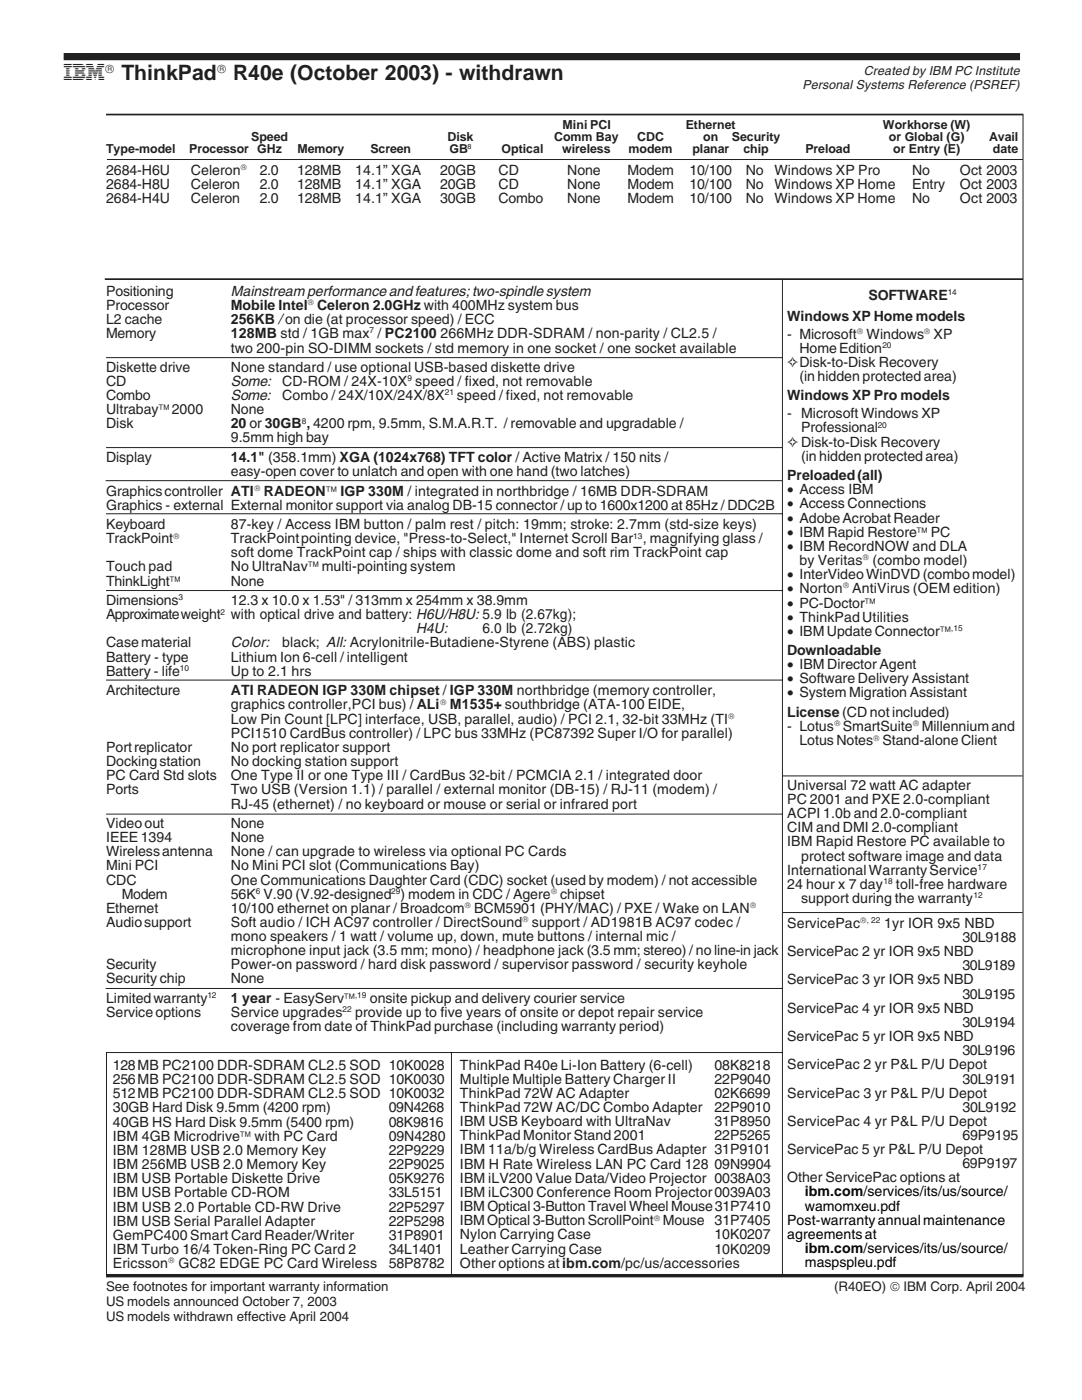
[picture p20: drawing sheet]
<svg xmlns="http://www.w3.org/2000/svg" width="216mm" height="279mm" viewBox="0 0 216 279" stroke-linecap="round" stroke-linejoin="round" font-family="sans-serif">
<defs><g id="words">
<text font-size="4.6" fill="#231f20" x="12.7" y="15.9">IBM</text>
<g font-size="4.2" fill="#231f20">
<text x="24.2" y="15.9">ThinkPad</text>
<text x="46.5" y="15.9">R40e (October 2003) - withdrawn</text>
</g>
<g font-size="2.9" fill="#231f20">
<text x="46.1" y="59">Mainstream performance and features; two-spindle system</text>
<text x="46.1" y="77">Some:</text>
<text x="46.1" y="79.8">Some:</text>
<text x="46.1" y="129.2">Color:</text>
<text x="83.1" y="126.4">H4U:</text>
</g>
<g font-size="2.8" fill="#231f20">
<text x="21.2" y="34.9">2684-H6U</text>
<text x="38.1" y="34.9">Celeron</text>
<text x="51.8" y="34.9">2.0</text>
<text x="59.3" y="34.9">128MB</text>
<text x="70.9" y="34.9">14.1” XGA</text>
<text x="87.8" y="34.9">20GB</text>
<text x="99.5" y="34.9">CD</text>
<text x="113.2" y="34.9">None</text>
<text x="125.2" y="34.9">Modem</text>
<text x="137.6" y="34.9">10/100</text>
<text x="148.8" y="34.9">No</text>
<text x="154.5" y="34.9">Windows XP Pro</text>
<text x="182" y="34.9">No</text>
<text x="191.5" y="34.9">Oct 2003</text>
<text x="21.2" y="37.7">2684-H8U</text>
<text x="21.2" y="40.6">2684-H4U</text>
<text x="38.1" y="37.7">Celeron</text>
<text x="38.1" y="40.6">Celeron</text>
<text x="51.8" y="37.7">2.0</text>
<text x="51.8" y="40.6">2.0</text>
<text x="59.3" y="37.7">128MB</text>
<text x="59.3" y="40.6">128MB</text>
<text x="70.9" y="37.7">14.1” XGA</text>
<text x="70.9" y="40.6">14.1” XGA</text>
<text x="87.8" y="37.7">20GB</text>
<text x="87.8" y="40.6">30GB</text>
<text x="99.5" y="37.7">CD</text>
<text x="99.5" y="40.6">Combo</text>
<text x="113.2" y="37.7">None</text>
<text x="113.2" y="40.6">None</text>
<text x="125.2" y="37.7">Modem</text>
<text x="125.2" y="40.6">Modem</text>
<text x="137.6" y="37.7">10/100</text>
<text x="137.6" y="40.6">10/100</text>
<text x="148.8" y="37.7">No</text>
<text x="148.8" y="40.6">No</text>
<text x="154.5" y="37.7">Windows XP Home</text>
<text x="154.5" y="40.6">Windows XP Home</text>
<text x="182" y="37.7">Entry</text>
<text x="182" y="40.6">No</text>
<text x="191.5" y="37.7">Oct 2003</text>
<text x="191.5" y="40.6">Oct 2003</text>
<text x="21.2" y="59">Positioning</text>
<text x="173.3" y="59.9">SOFTWARE</text>
<text x="21.2" y="61.9">Processor</text>
<text x="21.2" y="64.7">L2 cache</text>
<text x="46.1" y="61.9">Mobile Intel Celeron 2.0GHz with 400MHz system bus</text>
<text x="46.1" y="64.7">256KB / on die (at processor speed) / ECC</text>
<text x="157.1" y="64.1">Windows XP Home models</text>
<text x="21.2" y="67.5">Memory</text>
<text x="46.1" y="67.5">128MB std / 1GB max / PC2100</text>
<text x="46.1" y="70.4">two 200-pin SO-DIMM sockets / std memory in one socket / one socket available</text>
<text x="87.9" y="67.5">266MHz DDR-SDRAM / non-parity / CL2.5 /</text>
<text x="157.1" y="67.6">- Microsoft</text>
<text x="159.5" y="70.4">Home Edition</text>
<text x="172.9" y="67.6">Windows XP</text>
<text x="21.2" y="74.2">Diskette drive</text>
<text x="21.2" y="77">CD</text>
<text x="46.1" y="74.2">None standard / use optional USB-based diskette drive</text>
<text x="56.3" y="77">CD-ROM / 24X-10X speed / fixed, not removable</text>
<text x="157.1" y="73.2">✧Disk-to-Disk Recovery</text>
<text x="159.5" y="76">(in hidden protected area)</text>
<text x="21.2" y="79.8">Combo</text>
<text x="21.2" y="82.6">Ultrabay™2000</text>
<text x="46.1" y="82.6">None</text>
<text x="56.3" y="79.8">Combo / 24X/10X/24X/8X</text>
<text x="91.2" y="79.8">speed / fixed, not removable</text>
<text x="157.1" y="79.9">Windows XP Pro models</text>
<text x="157.1" y="83.5">- Microsoft Windows XP</text>
<text x="21.2" y="85.5">Disk</text>
<text x="46.1" y="88.3">9.5mm high bay</text>
<text x="46.1" y="85.5">20 or 30GB , 4200 rpm, 9.5mm, S.M.A.R.T. / removable and upgradable /</text>
<text x="157.1" y="89.2">✧ Disk-to-Disk Recovery</text>
<text x="159.9" y="86.3">Professional</text>
<text x="21.2" y="92.2">Display</text>
<text x="46.1" y="92.2">14.1&quot; (358.1mm) XGA (1024x768) TFT color / Active Matrix / 150 nits /</text>
<text x="46.1" y="95">easy-open cover to unlatch and open with one hand (two latches)</text>
<text x="157.1" y="95.8">Preloaded (all)</text>
<text x="159.9" y="91.9">(in hidden protected area)</text>
<text x="21.2" y="98.9">Graphics controller ATI</text>
<text x="21.2" y="101.7">Graphics - external External monitor support via analog DB-15 connector / up to 1600x1200 at 85Hz / DDC2B</text>
<text x="52.7" y="98.9">RADEON™ IGP 330M / integrated in northbridge / 16MB DDR-SDRAM</text>
<text x="157.1" y="98.6">• Access IBM</text>
<text x="157.1" y="101.4">• Access Connections</text>
<text x="21.2" y="105.6">Keyboard</text>
<text x="46.1" y="105.6">87-key / Access IBM button / palm rest / pitch: 19mm; stroke: 2.7mm (std-size keys)</text>
<text x="157.1" y="104.3">• Adobe Acrobat Reader</text>
<text x="157.1" y="107.1">• IBM Rapid Restore™ PC</text>
<text x="21.2" y="108.5">TrackPoint</text>
<text x="46.1" y="108.5">TrackPointpointing device, &quot;Press-to-Select,&quot; Internet Scroll Bar , magnifying glass /</text>
<text x="46.1" y="111.3">soft dome TrackPoint cap / ships with classic dome and soft rim TrackPoint cap</text>
<text x="157.1" y="109.9">• IBM RecordNOW and DLA</text>
<text x="159.5" y="112.8">by Veritas (combo model)</text>
<text x="21.2" y="114">Touch pad</text>
<text x="21.2" y="116.9">ThinkLight™</text>
<text x="46.1" y="114">No UltraNav™ multi-pointing system</text>
<text x="46.1" y="116.9">None</text>
<text x="157.1" y="115.6">• InterVideo WinDVD (combo model)</text>
<text x="157.1" y="118.4">• Norton AntiVirus (OEM edition)</text>
<text x="21.2" y="120.7">Dimensions</text>
<text x="21.2" y="123.6">Approximateweight</text>
<text x="46.1" y="123.6">with optical drive and battery: H6U/H8U: 5.9 lb (2.67kg);</text>
<text x="46.1" y="120.7">12.3 x 10.0 x 1.53&quot; / 313mm x 254mm x 38.9mm</text>
<text x="157.1" y="124">• ThinkPad Utilities</text>
<text x="157.1" y="121.2">• PC-Doctor™</text>
<text x="21.2" y="129.2">Case material</text>
<text x="56.3" y="129.2">black; All: Acrylonitrile-Butadiene-Styrene (ABS) plastic</text>
<text x="96.3" y="126.4">6.0 lb (2.72kg)</text>
<text x="157.1" y="126.8">• IBM Update Connector™</text>
<text x="157.1" y="130.7">Downloadable</text>
<text x="21.2" y="132.1">Battery - type</text>
<text x="21.2" y="134.9">Battery - life</text>
<text x="46.1" y="132.1">Lithium Ion 6-cell / intelligent</text>
<text x="46.1" y="134.9">Up to 2.1 hrs</text>
<text x="157.1" y="133.6">• IBM Director Agent</text>
<text x="157.1" y="136.4">• Software Delivery Assistant</text>
<text x="21.2" y="138.8">Architecture</text>
<text x="46.1" y="138.8">ATI RADEON IGP 330M chipset / IGP 330M northbridge (memory controller,</text>
<text x="46.1" y="141.6">graphics controller,PCI bus) / ALi</text>
<text x="89.8" y="141.6">M1535+ southbridge (ATA-100 EIDE,</text>
<text x="157.1" y="139.2">• System Migration Assistant</text>
<text x="157.1" y="143.1">License (CD not included)</text>
<text x="46.1" y="144.4">Low Pin Count [LPC] interface, USB, parallel, audio) / PCI 2.1, 32-bit 33MHz (TI</text>
<text x="46.1" y="147.2">PCI1510 CardBus controller) / LPC bus 33MHz (PC87392 Super I/O for parallel)</text>
<text x="157.1" y="145.9">- Lotus SmartSuite Millennium and</text>
<text x="159.5" y="148.8">Lotus Notes Stand-alone Client</text>
<text x="21.2" y="150">Port replicator</text>
<text x="21.2" y="152.9">Docking station</text>
<text x="21.2" y="155.7">PC Card Std slots</text>
<text x="46.1" y="150">No port replicator support</text>
<text x="46.1" y="152.9">No docking station support</text>
<text x="46.1" y="155.7">One Type II or one Type III / CardBus 32-bit / PCMCIA 2.1 / integrated door</text>
<text x="21.2" y="158.5">Ports</text>
<text x="46.1" y="158.5">Two USB (Version 1.1) / parallel / external monitor (DB-15) / RJ-11 (modem) /</text>
<text x="46.1" y="161.4">RJ-45 (ethernet) / no keyboard or mouse or serial or infrared port</text>
<text x="157.1" y="157.6">Universal 72 watt AC adapter</text>
<text x="157.1" y="160.4">PC 2001 and PXE 2.0-compliant</text>
<text x="21.2" y="165.2">Video out</text>
<text x="46.1" y="165.2">None</text>
<text x="157.1" y="163.3">ACPI 1.0b and 2.0-compliant</text>
<text x="157.1" y="166.1">CIM and DMI 2.0-compliant</text>
<text x="21.2" y="168.1">IEEE 1394</text>
<text x="21.2" y="170.9">Wireless antenna</text>
<text x="21.2" y="173.7">Mini PCI</text>
<text x="46.1" y="168.1">None</text>
<text x="46.1" y="170.9">None / can upgrade to wireless via optional PC Cards</text>
<text x="46.1" y="173.7">No Mini PCI slot (Communications Bay)</text>
<text x="157.1" y="168.9">IBM Rapid Restore PC available to</text>
<text x="159.9" y="171.8">protect software image and data</text>
<text x="21.2" y="176.5">CDC</text>
<text x="24.3" y="179.3">Modem</text>
<text x="46.1" y="176.5">One Communications Daughter Card (CDC) socket (used by modem) / not accessible</text>
<text x="46.1" y="179.3">56K V.90 (V.92-designed ) modem in CDC / Agere chipset</text>
<text x="157.1" y="174.6">International Warranty Service</text>
<text x="157.1" y="177.4">24 hour x 7 day</text>
<text x="178.8" y="177.4">toll-free hardware</text>
<text x="21.2" y="182.1">Ethernet</text>
<text x="21.2" y="185">Audio support</text>
<text x="46.1" y="182.1">10/100 ethernet on planar / Broadcom BCM5901 (PHY/MAC) / PXE / Wake on LAN</text>
<text x="46.1" y="185">Soft audio / ICH AC97 controller / DirectSound support / AD1981B AC97 codec /</text>
<text x="157.1" y="185.2">ServicePac</text>
<text x="159.9" y="180.3">support during the warranty</text>
<text x="176.4" y="185.2">1yr IOR 9x5 NBD</text>
<text x="46.1" y="187.8">mono speakers / 1 watt / volume up, down, mute buttons / internal mic /</text>
<text x="46.1" y="190.6">microphone input jack (3.5 mm; mono) / headphone jack (3.5 mm; stereo) / no line-in jack</text>
<text x="157.1" y="190.8">ServicePac 2 yr IOR 9x5 NBD</text>
<text x="192" y="188">30L9188</text>
<text x="21.2" y="193.5">Security</text>
<text x="21.2" y="196.3">Security chip</text>
<text x="46.1" y="193.5">Power-on password / hard disk password / supervisor password / security keyhole</text>
<text x="46.1" y="196.3">None</text>
<text x="157.1" y="196.4">ServicePac 3 yr IOR 9x5 NBD</text>
<text x="192" y="193.6">30L9189</text>
<text x="21.2" y="200.2">Limited warranty</text>
<text x="21.2" y="202.9">Service options</text>
<text x="46.1" y="202.9">Service upgrades</text>
<text x="46.1" y="200.2">1 year - EasyServ™</text>
<text x="70.8" y="202.9">provide up to five years of onsite or depot repair service</text>
<text x="73.8" y="200.2">onsite pickup and delivery courier service</text>
<text x="157.1" y="202.1">ServicePac 4 yr IOR 9x5 NBD</text>
<text x="192" y="199.3">30L9195</text>
<text x="46.1" y="205.8">coverage from date of ThinkPad purchase (including warranty period)</text>
<text x="157.1" y="207.8">ServicePac 5 yr IOR 9x5 NBD</text>
<text x="192" y="204.9">30L9194</text>
<text x="22.5" y="213.5">128MB PC2100 DDR-SDRAM CL2.5 SOD 10K0028</text>
<text x="91.8" y="213.4">ThinkPad R40e Li-Ion Battery (6-cell)</text>
<text x="142.6" y="213.4">08K8218</text>
<text x="157.1" y="213.4">ServicePac 2 yr P&amp;L P/U Depot</text>
<text x="192" y="210.6">30L9196</text>
<text x="22.5" y="216.4">256MB PC2100 DDR-SDRAM CL2.5 SOD 10K0030</text>
<text x="22.5" y="219.2">512MB PC2100 DDR-SDRAM CL2.5 SOD 10K0032</text>
<text x="22.5" y="222">30GB Hard Disk 9.5mm (4200 rpm)</text>
<text x="77.6" y="222">09N4268</text>
<text x="91.8" y="216.3">Multiple Multiple Battery Charger II</text>
<text x="91.8" y="219.1">ThinkPad 72W AC Adapter</text>
<text x="91.8" y="221.9">ThinkPad 72W AC/DC Combo Adapter</text>
<text x="142.6" y="216.3">22P9040</text>
<text x="142.6" y="219.1">02K6699</text>
<text x="142.6" y="221.9">22P9010</text>
<text x="157.1" y="219">ServicePac 3 yr P&amp;L P/U Depot</text>
<text x="192" y="216.2">30L9191</text>
<text x="192" y="221.8">30L9192</text>
<text x="22.5" y="224.9">40GB HS Hard Disk 9.5mm (5400 rpm)</text>
<text x="22.5" y="227.7">IBM 4GB Microdrive™ with PC Card</text>
<text x="77.6" y="224.9">08K9816</text>
<text x="77.6" y="227.7">09N4280</text>
<text x="91.8" y="224.8">IBM USB Keyboard with UltraNav</text>
<text x="91.8" y="227.6">ThinkPad Monitor Stand 2001</text>
<text x="142.6" y="224.8">31P8950</text>
<text x="142.6" y="227.6">22P5265</text>
<text x="157.1" y="224.7">ServicePac 4 yr P&amp;L P/U Depot</text>
<text x="192" y="227.5">69P9195</text>
<text x="22.5" y="230.5">IBM 128MB USB 2.0 Memory Key</text>
<text x="22.5" y="233.3">IBM 256MB USB 2.0 Memory Key</text>
<text x="77.6" y="230.5">22P9229</text>
<text x="77.6" y="233.3">22P9025</text>
<text x="91.8" y="230.4">IBM 11a/b/g Wireless CardBus Adapter 31P9101</text>
<text x="91.8" y="233.3">IBM H Rate Wireless LAN PC Card 128</text>
<text x="142.6" y="233.3">09N9904</text>
<text x="157.1" y="230.3">ServicePac 5 yr P&amp;L P/U Depot</text>
<text x="192" y="233.2">69P9197</text>
<text x="22.5" y="236.1">IBM USB Portable Diskette Drive</text>
<text x="22.5" y="238.9">IBM USB Portable CD-ROM</text>
<text x="77.6" y="236.1">05K9276</text>
<text x="77.6" y="238.9">33L5151</text>
<text x="91.8" y="236.1">IBM iLV200 Value Data/Video Projector 0038A03</text>
<text x="91.8" y="238.8">IBM iLC300 Conference Room Projector0039A03</text>
<text x="157.1" y="236">Other ServicePac options at</text>
<text x="22.5" y="241.8">IBM USB 2.0 Portable CD-RW Drive</text>
<text x="22.5" y="244.6">IBM USB Serial Parallel Adapter</text>
<text x="77.6" y="241.8">22P5297</text>
<text x="77.6" y="244.6">22P5298</text>
<text x="91.8" y="241.7">IBM Optical 3-Button Travel Wheel Mouse31P7410</text>
<text x="91.8" y="244.5">IBM Optical 3-Button ScrollPoint Mouse 31P7405</text>
<text x="22.5" y="247.4">GemPC400 Smart Card Reader/Writer</text>
<text x="22.5" y="250.3">IBM Turbo 16/4 Token-Ring PC Card 2</text>
<text x="77.6" y="247.4">31P8901</text>
<text x="77.6" y="250.3">34L1401</text>
<text x="91.8" y="247.3">Nylon Carrying Case</text>
<text x="91.8" y="250.2">Leather Carrying Case</text>
<text x="142.6" y="247.3">10K0207</text>
<text x="142.6" y="250.2">10K0209</text>
<text x="22.5" y="253.1">Ericsson</text>
<text x="35.6" y="253.1">GC82 EDGE PC Card Wireless</text>
<text x="77.6" y="253.1">58P8782</text>
<text x="91.8" y="253">Other options at ibm.com/pc/us/accessories</text>
</g>
<g font-size="2.8">
<text x="160.6" y="238.8">ibm.com/services/its/us/source/</text>
<text x="157.1" y="244.4">Post-warranty annual maintenance</text>
<text x="160.6" y="241.6">wamomxeu.pdf</text>
<text x="157.1" y="247.2">agreements at</text>
<text x="160.6" y="250.1">ibm.com/services/its/us/source/</text>
<text x="160.6" y="252.9">maspspleu.pdf</text>
</g>
<g font-size="2.6" fill="#231f20">
<text x="21.2" y="257.6">See footnotes for important warranty information</text>
<text x="166.5" y="257.6">(R40EO) © IBM Corp. April 2004</text>
<text x="21.2" y="260.7">US models announced October 7, 2003</text>
<text x="21.2" y="263.7">US models withdrawn effective April 2004</text>
</g>
<g font-size="2.5" fill="#231f20">
<text x="20.9" y="14.5">®</text>
<text x="43.3" y="14.5">®</text>
<text x="160.1" y="17.7">Personal Systems Reference (PSREF)</text>
<text x="172.4" y="14.9">Created by IBM PC Institute</text>
<text x="50.1" y="28.1">Speed</text>
<text x="89.3" y="28.1">Disk</text>
<text x="110.6" y="28.1">Comm Bay</text>
<text x="112.3" y="25.7">Mini PCI</text>
<text x="127.2" y="28.1">CDC</text>
<text x="136.8" y="25.7">Ethernet</text>
<text x="140.3" y="28.1">on</text>
<text x="146" y="28.1">Security</text>
<text x="176.2" y="25.7">Workhorse (W)</text>
<text x="177.4" y="28.1">or Global (G)</text>
<text x="197.4" y="28.1">Avail</text>
<text x="21.2" y="30.6">Type-model</text>
<text x="37.8" y="30.6">Processor GHz</text>
<text x="59.4" y="30.6">Memory</text>
<text x="73.9" y="30.6">Screen</text>
<text x="89.7" y="30.6">GB</text>
<text x="100.1" y="30.6">Optical</text>
<text x="112.2" y="30.6">wireless</text>
<text x="125.4" y="30.6">modem</text>
<text x="138.2" y="30.6">planar</text>
<text x="148.3" y="30.6">chip</text>
<text x="160.7" y="30.6">Preload</text>
<text x="178.2" y="30.6">or Entry (E)</text>
<text x="198.1" y="30.6">date</text>
</g>
<g font-size="1.7" fill="#231f20">
<text x="48" y="34">®</text>
<text x="189.1" y="58.9">14</text>
<text x="61.4" y="61">®</text>
<text x="73.7" y="66.5">7</text>
<text x="170.9" y="66.6">®</text>
<text x="176.1" y="69.5">20</text>
<text x="184.3" y="66.6">®</text>
<text x="81.3" y="76.1">9</text>
<text x="88.7" y="78.9">21</text>
<text x="60.2" y="84.6">8</text>
<text x="175.2" y="85.3">20</text>
<text x="50.7" y="98">®</text>
<text x="34.5" y="107.5">®</text>
<text x="126.3" y="107.5">13</text>
<text x="172.1" y="111.8">®</text>
<text x="35.6" y="119.8">3</text>
<text x="168.1" y="117.4">®</text>
<text x="44" y="122.7">2</text>
<text x="189.8" y="125.9">,15</text>
<text x="35.9" y="133.9">10</text>
<text x="87.8" y="140.6">®</text>
<text x="145.3" y="143.5">®</text>
<text x="166.5" y="144.9">®</text>
<text x="174.2" y="147.8">®</text>
<text x="182.1" y="144.9">®</text>
<text x="195.1" y="173.7">17</text>
<text x="51.1" y="178.4">6</text>
<text x="78.1" y="178.4">29</text>
<text x="109.9" y="178.4">®</text>
<text x="176.3" y="176.4">18</text>
<text x="194.2" y="179.2">12</text>
<text x="92.7" y="181.2">®</text>
<text x="104.2" y="184.1">®</text>
<text x="149.6" y="181.2">®</text>
<text x="171.6" y="184.2">®, 22</text>
<text x="41.4" y="199.2">12</text>
<text x="68.3" y="202">22</text>
<text x="70.9" y="199.2">,19</text>
<text x="130.5" y="243.6">®</text>
<text x="33.5" y="252.1">®</text>
</g>
<text font-size="1.4" fill="#231f20" x="93.3" y="29.7">8</text>
</g></defs>
<path d="M21.2 22.9h183M20.9 55.7h183.2" fill="none" stroke="#231f20" stroke-width=".34"/>
<path d="M12.7 11.3h190.8" fill="none" stroke="#231f20" stroke-width="1.4" stroke-linecap="butt"/>
<g fill="none" stroke="#231f20" stroke-width=".2">
<path d="M21.3 31.8h182.8M204.1 22.9v231.8M156.1 55.6v198.7M21.2 71.4h134.9M21.1 95.9h135M21.2 89.3h134.9M21.2 102.5h134.9M21.2 117.9h134.9M21.2 135.7h134.9M156.1 154.9h47.9M21.2 162.5h134.9M21.1 197.3h135"/>
<path d="M156.1 182.1h47.9M21.2 210.1h134.9M21.3 210.1v44.6M90.1 210v44.6"/>
</g>
<path d="M21.2 254.6h183" fill="none" stroke="#231f20" stroke-width=".68" stroke-linecap="butt"/>
<use href="#words"/>
</svg>
